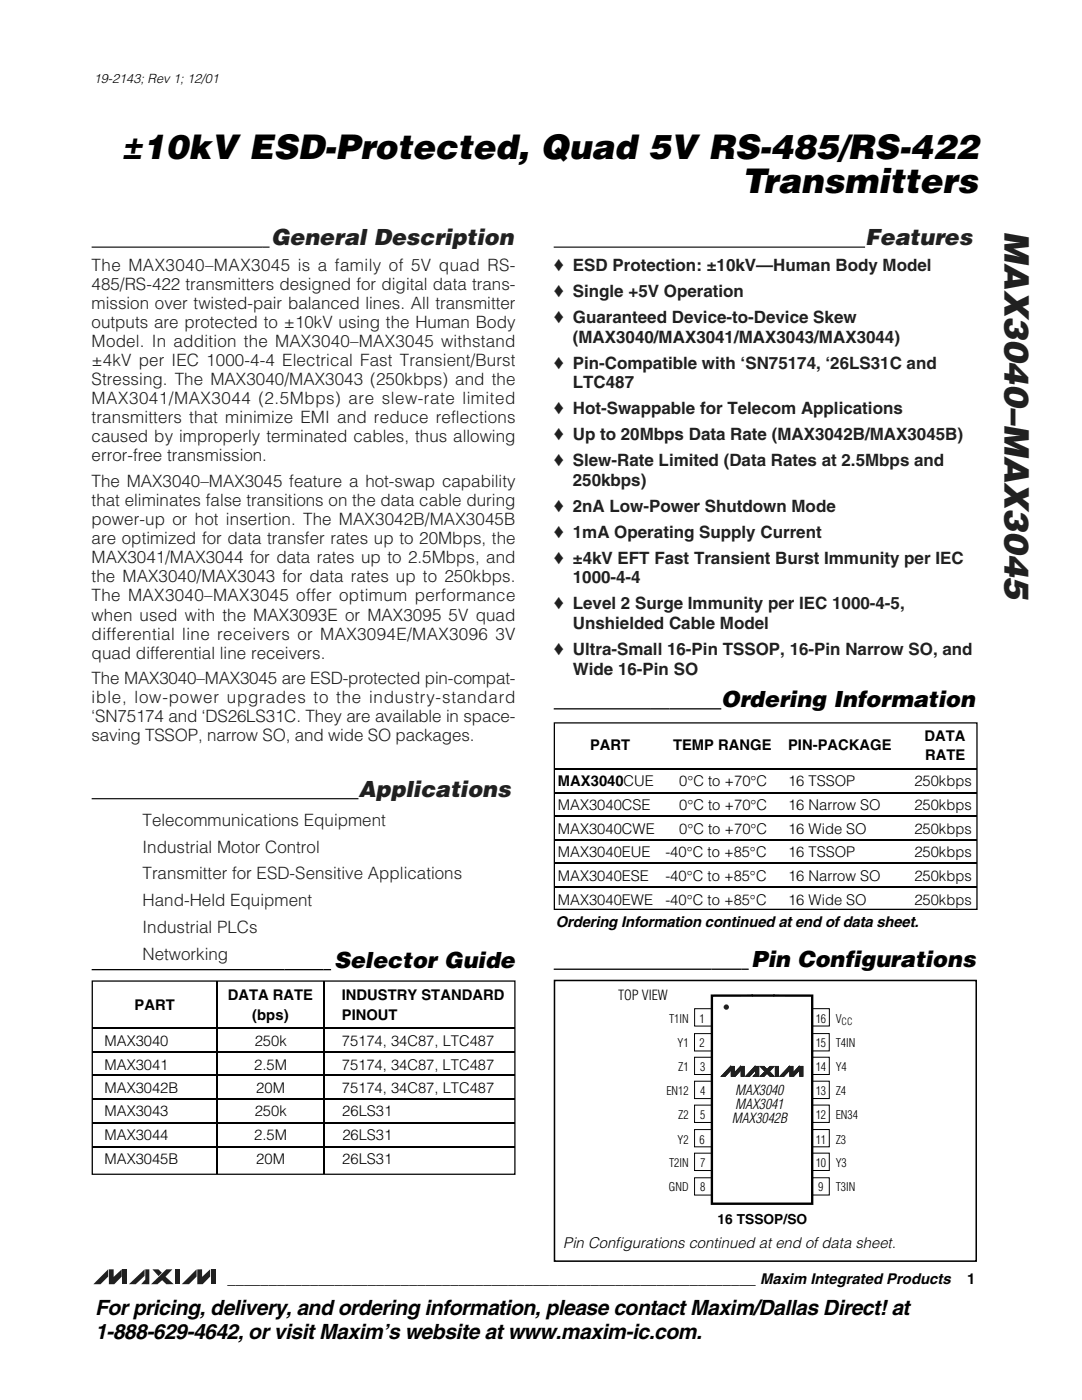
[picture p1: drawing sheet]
<svg xmlns="http://www.w3.org/2000/svg" width="216mm" height="279mm" viewBox="0 0 216 279" stroke-linecap="round" stroke-linejoin="round" font-family="sans-serif">
<defs><g id="words">
<g font-size="6.8">
<text x="24.1" y="31.7">±10kV ESD-Protected, Quad 5V RS-485/RS-422</text>
<text x="148" y="38.5">Transmitters</text>
</g>
<text font-size="6.8" fill="#231f20" x="200.4" y="46.1" transform="rotate(90 200.4 46.1)">MAX3040–MAX3045</text>
<g font-size="4.4" fill="#231f20">
<text x="54.1" y="48.9">General Description</text>
<text x="172.6" y="48.9">Features</text>
<text x="71.5" y="159">Applications</text>
</g>
<g font-size="4.4">
<text x="143.9" y="141.1">Ordering Information</text>
<text x="66.7" y="193.1">Selector Guide</text>
<text x="150" y="193">Pin Configurations</text>
</g>
<g font-size="4.2">
<text x="19" y="262.5">For pricing, delivery, and ordering information, please contact Maxim/Dallas Direct!at</text>
<text x="19" y="267.2">1-888-629-4642, orvisit Maxim’s website at www.maxim-ic.com.</text>
</g>
<g font-size="3.4" fill="#231f20">
<text x="18.3" y="54">The MAX3040–MAX3045 is a family of 5V quad RS-</text>
<text x="18.3" y="57.8">485/RS-422 transmitters designed for digital data trans-</text>
<text x="110.5" y="54.1">♦ ESD Protection: ±10kV—Human Body Model</text>
<text x="110.5" y="59.3">♦ Single +5V Operation</text>
<text x="18.3" y="61.6">mission over twisted-pair balanced lines. All transmitter</text>
<text x="18.3" y="65.4">outputs are protected to ±10kV using the Human Body</text>
<text x="110.5" y="64.5">♦ Guaranteed Device-to-Device Skew</text>
<text x="18.3" y="69.2">Model. In addition the MAX3040–MAX3045 withstand</text>
<text x="114.3" y="68.4">(MAX3040/MAX3041/MAX3043/MAX3044)</text>
<text x="18.3" y="73.1">±4kV per IEC 1000-4-4 Electrical Fast Transient/Burst</text>
<text x="18.3" y="76.9">Stressing. The MAX3040/MAX3043 (250kbps) and the</text>
<text x="110.5" y="73.6">♦ Pin-Compatible with ‘SN75174, ‘26LS31C and</text>
<text x="114.3" y="77.5">LTC487</text>
<text x="18.3" y="80.7">MAX3041/MAX3044 (2.5Mbps) are slew-rate limited</text>
<text x="110.5" y="82.7">♦ Hot-Swappable for Telecom Applications</text>
<text x="18.3" y="84.5">transmitters that minimize EMI and reduce reflections</text>
<text x="18.3" y="88.3">caused by improperly terminated cables, thus allowing</text>
<text x="110.5" y="87.9">♦ Up to 20Mbps Data Rate (MAX3042B/MAX3045B)</text>
<text x="18.3" y="92.1">error-free transmission.</text>
<text x="110.5" y="93">♦ Slew-Rate Limited (Data Rates at 2.5Mbps and</text>
<text x="18.3" y="97.2">The MAX3040–MAX3045 feature a hot-swap capability</text>
<text x="18.3" y="101">that eliminates false transitions on the data cable during</text>
<text x="114.3" y="97">250kbps)</text>
<text x="18.3" y="104.8">power-up or hot insertion. The MAX3042B/MAX3045B</text>
<text x="110.5" y="102.1">♦ 2nA Low-Power Shutdown Mode</text>
<text x="110.5" y="107.3">♦ 1mA Operating Supply Current</text>
<text x="18.3" y="108.6">are optimized for data transfer rates up to 20Mbps, the</text>
<text x="18.3" y="112.4">MAX3041/MAX3044 for data rates up to 2.5Mbps, and</text>
<text x="110.5" y="112.5">♦ ±4kV EFT Fast Transient Burst Immunity per IEC</text>
<text x="18.3" y="116.2">the MAX3040/MAX3043 for data rates up to 250kbps.</text>
<text x="114.3" y="116.4">1000-4-4</text>
<text x="18.3" y="120">The MAX3040–MAX3045 offer optimum performance</text>
<text x="18.3" y="123.9">when used with the MAX3093E or MAX3095 5V quad</text>
<text x="110.5" y="121.6">♦ Level 2 Surge Immunity per IEC 1000-4-5,</text>
<text x="114.3" y="125.5">Unshielded Cable Model</text>
<text x="18.3" y="127.7">differential line receivers or MAX3094E/MAX3096 3V</text>
<text x="18.3" y="131.5">quad differential line receivers.</text>
<text x="110.5" y="130.7">♦ Ultra-Small 16-Pin TSSOP, 16-Pin Narrow SO, and</text>
<text x="18.3" y="136.6">The MAX3040–MAX3045 are ESD-protected pin-compat-</text>
<text x="114.3" y="134.6">Wide 16-Pin SO</text>
<text x="18.3" y="140.4">ible, low-power upgrades to the industry-standard</text>
<text x="18.3" y="144.2">‘SN75174 and ‘DS26LS31C. They are available in space-</text>
<text x="18.3" y="148">saving TSSOP, narrow SO, and wide SO packages.</text>
<text x="28.4" y="164.8">Telecommunications Equipment</text>
<text x="28.4" y="170.2">Industrial Motor Control</text>
<text x="28.4" y="175.5">Transmitter for ESD-Sensitive Applications</text>
<text x="28.4" y="180.8">Hand-Held Equipment</text>
<text x="28.4" y="186.2">Industrial PLCs</text>
<text x="28.4" y="191.5">Networking</text>
</g>
<g font-size="3">
<text x="110.9" y="185">Ordering Information continued at end of data sheet.</text>
<text x="112.4" y="249.1">Pin Configurations continued at end of data sheet.</text>
<text x="45.4" y="256.3">________________________________________________________________ Maxim Integrated Products</text>
<text x="193" y="256.3">1</text>
</g>
<g font-size="2.9">
<text x="117.7" y="149.7">PART</text>
<text x="134.3" y="149.7">TEMP RANGE</text>
<text x="157.3" y="149.7">PIN-PACKAGE</text>
<text x="184.5" y="147.9">DATA</text>
<text x="184.6" y="151.8">RATE</text>
<text x="111.3" y="156.9">MAX3040CUE</text>
<text x="111.3" y="161.7">MAX3040CSE</text>
<text x="135.5" y="156.9">0°C to +70°C</text>
<text x="135.5" y="161.7">0°C to +70°C</text>
<text x="157.3" y="156.9">16 TSSOP</text>
<text x="157.3" y="161.7">16 Narrow SO</text>
<text x="182.5" y="156.9">250kbps</text>
<text x="182.5" y="161.7">250kbps</text>
<text x="111.3" y="166.4">MAX3040CWE</text>
<text x="135.5" y="166.4">0°C to +70°C</text>
<text x="157.3" y="166.4">16 Wide SO</text>
<text x="182.5" y="166.4">250kbps</text>
<text x="111.3" y="171.1">MAX3040EUE</text>
<text x="132.8" y="171.1">-40°C to +85°C</text>
<text x="157.3" y="171.1">16 TSSOP</text>
<text x="182.5" y="171.1">250kbps</text>
<text x="111.3" y="175.8">MAX3040ESE</text>
<text x="132.8" y="175.8">-40°C to +85°C</text>
<text x="157.3" y="175.8">16 Narrow SO</text>
<text x="182.5" y="175.8">250kbps</text>
<text x="111.3" y="180.5">MAX3040EWE</text>
<text x="132.8" y="180.5">-40°C to +85°C</text>
<text x="157.3" y="180.5">16 Wide SO</text>
<text x="182.5" y="180.5">250kbps</text>
<text x="26.9" y="201.5">PART</text>
<text x="45.4" y="199.6">DATA RATE</text>
<text x="50.3" y="203.5">(bps)</text>
<text x="68.2" y="199.6">INDUSTRY STANDARD</text>
<text x="68.2" y="203.5">PINOUT</text>
<text x="20.9" y="208.7">MAX3040</text>
<text x="50.8" y="208.7">250k</text>
<text x="68.2" y="208.7">75174, 34C87, LTC487</text>
<text x="20.9" y="213.5">MAX3041</text>
<text x="50.7" y="213.5">2.5M</text>
<text x="68.2" y="213.5">75174, 34C87, LTC487</text>
<text x="20.9" y="218.1">MAX3042B</text>
<text x="51.1" y="218.1">20M</text>
<text x="68.2" y="218.1">75174, 34C87, LTC487</text>
<text x="20.9" y="222.8">MAX3043</text>
<text x="20.9" y="227.6">MAX3044</text>
<text x="50.7" y="227.6">2.5M</text>
<text x="50.8" y="222.8">250k</text>
<text x="68.3" y="222.8">26LS31</text>
<text x="68.3" y="227.6">26LS31</text>
<text x="20.9" y="232.3">MAX3045B</text>
<text x="51.1" y="232.3">20M</text>
<text x="68.3" y="232.3">26LS31</text>
</g>
<g font-size="2.8">
<text x="123.3" y="199.6">TOP VIEW</text>
<text x="146.7" y="218.5">MAX3040</text>
<text x="146.7" y="221.3">MAX3041</text>
<text x="146" y="224.1">MAX3042B</text>
<text x="143.2" y="244.2">16 TSSOP/SO</text>
</g>
<text font-size="2.5" x="18.7" y="16.6">19-2143; Rev 1; 12/01</text>
<g font-size="2.4">
<text x="133.5" y="204.1">T1IN</text>
<text x="135.2" y="209">Y1</text>
<text x="139.6" y="204.1">1</text>
<text x="139.6" y="209">2</text>
<text x="162.8" y="204.1">16</text>
<text x="162.8" y="209">15</text>
<text x="166.8" y="209">T4IN</text>
<text x="166.8" y="204.1">V</text>
<text x="135.3" y="213.8">Z1</text>
<text x="139.7" y="213.8">3</text>
<text x="162.8" y="213.8">14</text>
<text x="166.8" y="213.8">Y4</text>
<text x="133" y="218.6">EN12</text>
<text x="139.7" y="218.6">4</text>
<text x="162.8" y="218.6">13</text>
<text x="166.8" y="218.6">Z4</text>
<text x="135.3" y="223.4">Z2</text>
<text x="139.7" y="223.4">5</text>
<text x="162.8" y="223.4">12</text>
<text x="166.8" y="223.4">EN34</text>
<text x="133.5" y="232.9">T2IN</text>
<text x="135.2" y="228.2">Y2</text>
<text x="139.6" y="228.2">6</text>
<text x="139.7" y="232.9">7</text>
<text x="162.8" y="228.3">11</text>
<text x="162.8" y="232.9">10</text>
<text x="166.8" y="228.2">Z3</text>
<text x="166.8" y="232.9">Y3</text>
<text x="133.5" y="237.7">GND</text>
<text x="139.7" y="237.8">8</text>
<text x="163.3" y="237.7">9</text>
<text x="166.8" y="237.7">T3IN</text>
</g>
<text font-size="2" x="167.9" y="204.5">CC</text>
</g></defs>
<path d="M18.3 49.3h35.5M110.5 49.3h62.1M18.3 159.4h53.2" fill="none" stroke="#231f20" stroke-width=".26"/>
<path d="M18.6 251.5h26v5.1h-26z" fill="#fff"/>
<g fill="#231f20">
<path d="M25.7 256.3l3.2-3-.1 1.3-1.7 1.7z"/>
<path d="M29 253.3h.8v3h-1.6l.8-1z"/>
<path d="M30.4 253.3h1.2l.7 .7-.7 .7z"/>
<path d="M30.1 256.3l3.1-3h1.2l-1.4 1.5 1.7 1.5h-1.5l-.8-.8-1 .8z"/>
<path d="M21.6 253.3v1.5l-1.5 1.5h-1.5z"/>
<path d="M21.7 253.3h1v1.5l1.6-1.5v1.5l-1.5 1.5h-1.1z"/>
<path d="M24.4 253.3h1v3h-1z"/>
<path d="M35 253.3h.9v3h-.9z"/>
<path d="M39.2 253.3v1.5l-1.5 1.5h-1.4z"/>
<path d="M39.4 253.3h.9v1.5l1.6-1.5v1.5l-1.5 1.5h-1z"/>
<path d="M42.1 253.3h.9v3h-.9z"/>
</g>
<path d="M110.5 141.5h33.4M18.3 193.5h47.8M110.5 193.4h38.9" fill="none" stroke="#000" stroke-width=".26"/>
<path d="M110.7 144.4h84.1v37h-84.1z" fill="#fff"/>
<g fill="none" stroke="#000" stroke-width=".2">
<path d="M110.7 153.5h84.2M110.7 158.2h84.2M110.7 162.8h84.2M110.7 167.6h84.2M110.7 172.3h84.2M110.7 177.1h84.2M138.6 206.3h3.4v3.4h-3.4zM138.6 211h3.4v3.4h-3.4zM138.6 215.8h3.4v3.4h-3.4zM138.6 201.3h3.4v3.5h-3.4zM162 206.3h3.5v3.4h-3.5zM162 211h3.5v3.4h-3.5z"/>
<path d="M162 215.8h3.5v3.4h-3.5zM162 201.3h3.5v3.5h-3.5zM138.6 225.4h3.4v3.5h-3.4zM138.6 220.5h3.4v3.5h-3.4zM138.6 230.1h3.4v3.5h-3.4zM138.6 235.1h3.4v3.4h-3.4zM162 225.4h3.5v3.5h-3.5zM162 220.5h3.5v3.5h-3.5zM162 230.1h3.5v3.5h-3.5zM162 235h3.5v3.5h-3.5z"/>
</g>
<path d="M110.6 144.3h84.3v37.2h-84.3z" fill="none" stroke="#000" stroke-width=".25"/>
<g fill="#fff" stroke="#000" stroke-width=".47">
<path d="M150.1 198.7h4.4a2.24 2.24 0 0 1-2.2 1.9 2.24 2.24 0 0 1-2.2-1.9z"/>
<path d="M142.1 198.7h20v41.5h-20z"/>
</g>
<g fill="#231f20" stroke="#231f20" stroke-width=".2">
<path d="M145.8 212.8v.9l-1.1 1.1h-.8z"/>
<path d="M145.9 212.8h.6v1.3l1.3-1.3v.9l-1.1 1.1h-.8z"/>
<path d="M147.9 212.8h.6v2h-.6z"/>
<path d="M150.6 212.8v.9l-1 1.1h-.8z"/>
<path d="M150.8 212.8h.6v2h-1.1l.5-.5z"/>
<path d="M153.7 212.8h.7l-.9 1 .9 1h-.7l-.6-.6-.6 .6h-.8z"/>
<path d="M151.7 212.8h.8l.4 .5-.4 .4z"/>
<path d="M154.7 212.8h.6v2h-.6z"/>
<path d="M157.5 212.8v.9l-1.1 1.1h-.8z"/>
<path d="M157.6 212.8h.6v1.3l1.2-1.3v.9l-1 1.1h-.8z"/>
<path d="M159.6 212.8h.6v2h-.6z"/>
</g>
<path d="M150.1 198.7h4.4" fill="none" stroke="#000" stroke-width=".47"/>
<circle cx="144.9" cy="201" r=".29" fill="#000" stroke="#231f20" stroke-width=".47"/>
<path d="M110.6 195.7h84.2v56h-84.2z" fill="none" stroke="#000" stroke-width=".3"/>
<path d="M18.5 195.9h84.1v38.3h-84.1z" fill="#fff"/>
<g fill="none" stroke="#000" stroke-width=".2">
<path d="M43.3 195.9v9.2M64.7 195.9v9.2M18.5 205.2h84.2M18.5 209.9h84.2M18.5 214.6h84.2M18.5 219.4h84.2M43.3 205.3v4.5M43.3 210v4.5M43.3 214.7v4.5M43.3 219.5v4.4M64.7 205.3v4.5M64.7 210v4.5"/>
<path d="M64.7 214.7v4.5M64.7 219.5v4.4M18.5 224h84.2M18.5 228.8h84.2M43.3 224.1v4.5M43.3 228.9v4.5M64.7 224.1v4.5M64.7 228.9v4.5"/>
</g>
<path d="M43.2 233.4h.2v.9h-.2zM64.6 233.4h.2v.9h-.2z" fill="#000"/>
<path d="M18.4 195.8h84.3v38.5h-84.3z" fill="none" stroke="#000" stroke-width=".25"/>
<use href="#words"/>
</svg>
